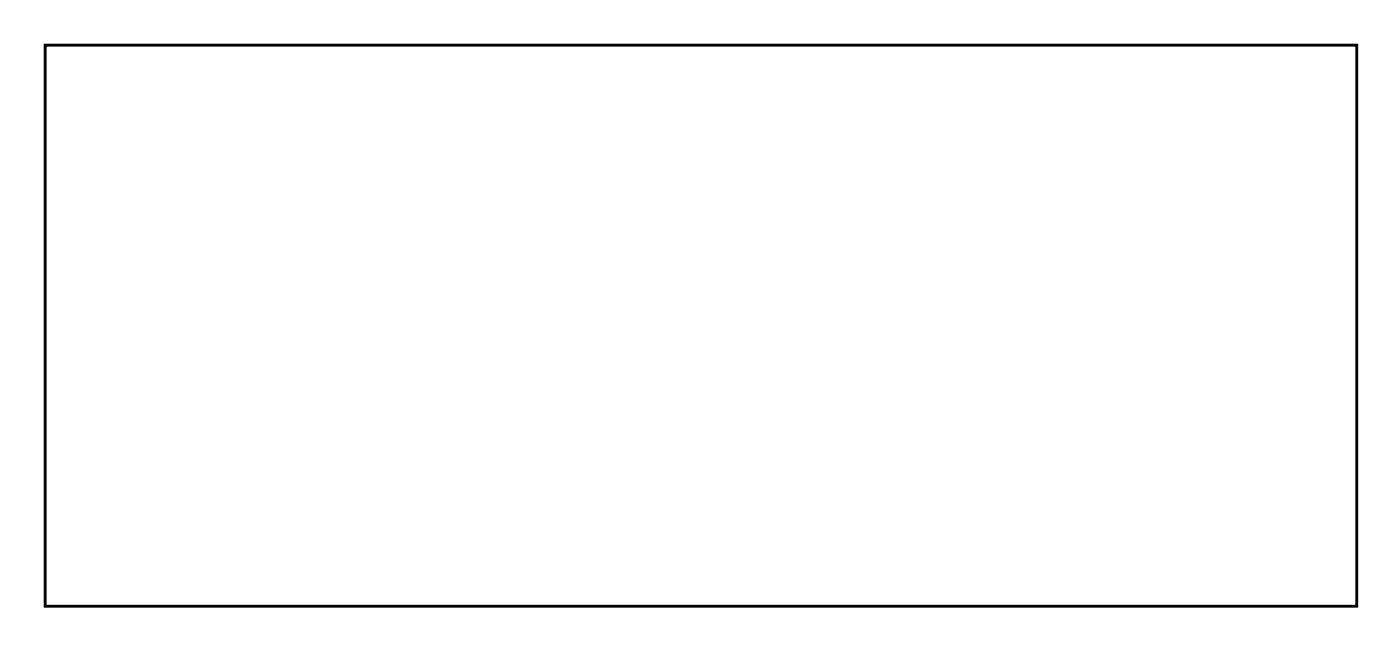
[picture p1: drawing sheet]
<svg xmlns="http://www.w3.org/2000/svg" width="113mm" height="53mm" viewBox="0 0 113 53" stroke-linecap="round" stroke-linejoin="round" font-family="sans-serif">
<path d="M3.6 3.6h105.8v45.3h-105.8z" fill="none" stroke="#000" stroke-width=".2"/>
<path d="M3.6 3.6v45.3h105.8v-45.3zM3.6 3.6h105.8v45.3h-105.8z" fill="#000"/>
<circle cx="19.5" cy="16.6" r=".72" fill="#fff"/>
<circle cx="19.5" cy="16.6" r=".72" fill="none" stroke="#fff" stroke-width=".69" stroke-linecap="butt"/>
<path d="M18.6 15.6v1.9h1.9v-1.9zM19 16.6a.5 .5 0 0 1 1 0 .5 .5 0 0 1-1 0z" fill="#fff"/>
<g fill="none" stroke="#fff" stroke-width=".25">
<path d="M18.6 15.6h1.9v1.9h-1.9z"/>
<circle cx="19.5" cy="16.6" r=".5"/>
</g>
<circle cx="17" cy="16.6" r=".72" fill="#fff"/>
<circle cx="17" cy="16.6" r=".72" fill="none" stroke="#fff" stroke-width=".69" stroke-linecap="butt"/>
<circle cx="14.4" cy="16.6" r=".72" fill="#fff"/>
<circle cx="14.4" cy="16.6" r=".72" fill="none" stroke="#fff" stroke-width=".69" stroke-linecap="butt"/>
<circle cx="19.5" cy="20.4" r=".59" fill="#fff"/>
<circle cx="19.5" cy="20.4" r=".59" fill="none" stroke="#fff" stroke-width=".73" stroke-linecap="butt"/>
<path d="M18.7 19.5v1.7h1.6v-1.7zM19.2 20.4a.35 .35 0 0 1 .7 0 .35 .35 0 0 1-.7 0z" fill="#fff"/>
<g fill="none" stroke="#fff" stroke-width=".25">
<path d="M18.7 19.5h1.6v1.7h-1.6z"/>
<circle cx="19.5" cy="20.4" r=".35"/>
</g>
<circle cx="19.5" cy="22.9" r=".59" fill="#fff"/>
<circle cx="19.5" cy="22.9" r=".59" fill="none" stroke="#fff" stroke-width=".73" stroke-linecap="butt"/>
<circle cx="8.1" cy="16.6" r=".64" fill="#fff"/>
<circle cx="8.1" cy="16.6" r=".64" fill="none" stroke="#fff" stroke-width=".76" stroke-linecap="butt"/>
<circle cx="8.1" cy="21.6" r=".64" fill="#fff"/>
<circle cx="8.1" cy="21.6" r=".64" fill="none" stroke="#fff" stroke-width=".76" stroke-linecap="butt"/>
<circle cx="44.9" cy="44.5" r=".64" fill="#fff"/>
<circle cx="44.9" cy="44.5" r=".64" fill="none" stroke="#fff" stroke-width=".76"/>
<circle cx="44.9" cy="42" r=".64" fill="#fff"/>
<circle cx="44.9" cy="42" r=".64" fill="none" stroke="#fff" stroke-width=".76"/>
<circle cx="44.9" cy="39.4" r=".64" fill="#fff"/>
<circle cx="44.9" cy="39.4" r=".64" fill="none" stroke="#fff" stroke-width=".76"/>
<circle cx="44.9" cy="36.9" r=".64" fill="#fff"/>
<circle cx="44.9" cy="36.9" r=".64" fill="none" stroke="#fff" stroke-width=".76"/>
<circle cx="44.9" cy="34.3" r=".64" fill="#fff"/>
<circle cx="44.9" cy="34.3" r=".64" fill="none" stroke="#fff" stroke-width=".76"/>
<circle cx="44.9" cy="31.8" r=".64" fill="#fff"/>
<circle cx="44.9" cy="31.8" r=".64" fill="none" stroke="#fff" stroke-width=".76"/>
<circle cx="44.9" cy="29.3" r=".64" fill="#fff"/>
<circle cx="44.9" cy="29.3" r=".64" fill="none" stroke="#fff" stroke-width=".76"/>
<circle cx="23.3" cy="47" r=".64" fill="#fff"/>
<circle cx="23.3" cy="47" r=".64" fill="none" stroke="#fff" stroke-width=".76"/>
<circle cx="23.3" cy="44.5" r=".64" fill="#fff"/>
<circle cx="23.3" cy="44.5" r=".64" fill="none" stroke="#fff" stroke-width=".76"/>
<circle cx="23.3" cy="42" r=".64" fill="#fff"/>
<circle cx="23.3" cy="42" r=".64" fill="none" stroke="#fff" stroke-width=".76"/>
<circle cx="23.3" cy="39.4" r=".64" fill="#fff"/>
<circle cx="23.3" cy="39.4" r=".64" fill="none" stroke="#fff" stroke-width=".76"/>
<circle cx="23.3" cy="36.9" r=".64" fill="#fff"/>
<circle cx="23.3" cy="36.9" r=".64" fill="none" stroke="#fff" stroke-width=".76"/>
<circle cx="23.3" cy="34.3" r=".64" fill="#fff"/>
<circle cx="23.3" cy="34.3" r=".64" fill="none" stroke="#fff" stroke-width=".76"/>
<circle cx="23.3" cy="31.8" r=".64" fill="#fff"/>
<circle cx="23.3" cy="31.8" r=".64" fill="none" stroke="#fff" stroke-width=".76"/>
<circle cx="23.4" cy="29.3" r=".64" fill="#fff"/>
<circle cx="23.4" cy="29.3" r=".64" fill="none" stroke="#fff" stroke-width=".76"/>
<circle cx="89.4" cy="15.3" r="1.6" fill="#fff"/>
<circle cx="89.4" cy="15.3" r="1.6" fill="none" stroke="#fff" stroke-width=".25"/>
<circle cx="25.9" cy="15.3" r="1.6" fill="#fff"/>
<circle cx="25.9" cy="15.3" r="1.6" fill="none" stroke="#fff" stroke-width=".25"/>
<circle cx="93.2" cy="26.7" r=".64" fill="#fff"/>
<circle cx="93.2" cy="26.7" r=".64" fill="none" stroke="#fff" stroke-width=".76"/>
<circle cx="93.2" cy="29.3" r=".64" fill="#fff"/>
<circle cx="93.2" cy="29.3" r=".64" fill="none" stroke="#fff" stroke-width=".76"/>
<circle cx="93.2" cy="31.8" r=".64" fill="#fff"/>
<circle cx="93.2" cy="31.8" r=".64" fill="none" stroke="#fff" stroke-width=".76"/>
<circle cx="97" cy="25.4" r=".7" fill="#fff"/>
<circle cx="97" cy="25.4" r=".7" fill="none" stroke="#fff" stroke-width=".76" stroke-linecap="butt"/>
<circle cx="97" cy="35.6" r=".7" fill="#fff"/>
<circle cx="97" cy="35.6" r=".7" fill="none" stroke="#fff" stroke-width=".76" stroke-linecap="butt"/>
<circle cx="94.4" cy="45.8" r=".7" fill="#fff"/>
<circle cx="94.4" cy="45.8" r=".7" fill="none" stroke="#fff" stroke-width=".76" stroke-linecap="butt"/>
<circle cx="94.4" cy="35.6" r=".7" fill="#fff"/>
<circle cx="94.4" cy="35.6" r=".7" fill="none" stroke="#fff" stroke-width=".76" stroke-linecap="butt"/>
<circle cx="90.6" cy="22.9" r=".7" fill="#fff"/>
<circle cx="90.6" cy="22.9" r=".7" fill="none" stroke="#fff" stroke-width=".76" stroke-linecap="butt"/>
<circle cx="90.6" cy="33.1" r=".7" fill="#fff"/>
<circle cx="90.6" cy="33.1" r=".7" fill="none" stroke="#fff" stroke-width=".76" stroke-linecap="butt"/>
<circle cx="88.1" cy="35.6" r=".7" fill="#fff"/>
<circle cx="88.1" cy="35.6" r=".7" fill="none" stroke="#fff" stroke-width=".76" stroke-linecap="butt"/>
<circle cx="88.1" cy="45.8" r=".7" fill="#fff"/>
<circle cx="88.1" cy="45.8" r=".7" fill="none" stroke="#fff" stroke-width=".76" stroke-linecap="butt"/>
<path d="M13.7 39.9h1.5v1.5h-1.5z" fill="#fff"/>
<path d="M13.7 39.9h1.5v1.5h-1.5z" fill="none" stroke="#fff" stroke-width=".76" stroke-linecap="butt"/>
<circle cx="14.4" cy="40.7" r=".76" fill="#fff"/>
<circle cx="14.4" cy="40.7" r=".76" fill="none" stroke="#fff" stroke-width=".76" stroke-linecap="butt"/>
<circle cx="14.4" cy="45.7" r=".76" fill="#fff"/>
<circle cx="14.4" cy="45.7" r=".76" fill="none" stroke="#fff" stroke-width=".76" stroke-linecap="butt"/>
<path d="M13.7 27.2h1.5v1.5h-1.5z" fill="#fff"/>
<path d="M13.7 27.2h1.5v1.5h-1.5z" fill="none" stroke="#fff" stroke-width=".76" stroke-linecap="butt"/>
<circle cx="14.4" cy="28" r=".76" fill="#fff"/>
<circle cx="14.4" cy="28" r=".76" fill="none" stroke="#fff" stroke-width=".76" stroke-linecap="butt"/>
<circle cx="14.4" cy="33" r=".76" fill="#fff"/>
<circle cx="14.4" cy="33" r=".76" fill="none" stroke="#fff" stroke-width=".76" stroke-linecap="butt"/>
<path d="M103.8 38.7h1.6v1.5h-1.6z" fill="#fff"/>
<path d="M103.8 38.7h1.6v1.5h-1.6z" fill="none" stroke="#fff" stroke-width=".76" stroke-linecap="butt"/>
<circle cx="104.6" cy="39.4" r=".76" fill="#fff"/>
<circle cx="104.6" cy="39.4" r=".76" fill="none" stroke="#fff" stroke-width=".76" stroke-linecap="butt"/>
<circle cx="104.6" cy="44.4" r=".76" fill="#fff"/>
<circle cx="104.6" cy="44.4" r=".76" fill="none" stroke="#fff" stroke-width=".76" stroke-linecap="butt"/>
<path d="M103.8 23.4h1.6v1.5h-1.6z" fill="#fff"/>
<path d="M103.8 23.4h1.6v1.5h-1.6z" fill="none" stroke="#fff" stroke-width=".76" stroke-linecap="butt"/>
<circle cx="104.6" cy="24.2" r=".76" fill="#fff"/>
<circle cx="104.6" cy="24.2" r=".76" fill="none" stroke="#fff" stroke-width=".76" stroke-linecap="butt"/>
<circle cx="104.6" cy="29.2" r=".76" fill="#fff"/>
<circle cx="104.6" cy="29.2" r=".76" fill="none" stroke="#fff" stroke-width=".76" stroke-linecap="butt"/>
<circle cx="91.9" cy="45.8" r=".64" fill="#fff"/>
<circle cx="91.9" cy="45.8" r=".64" fill="none" stroke="#fff" stroke-width=".76"/>
<circle cx="91.9" cy="43.2" r=".64" fill="#fff"/>
<circle cx="91.9" cy="43.2" r=".64" fill="none" stroke="#fff" stroke-width=".76"/>
<circle cx="91.9" cy="40.7" r=".64" fill="#fff"/>
<circle cx="91.9" cy="40.7" r=".64" fill="none" stroke="#fff" stroke-width=".76"/>
<circle cx="84.3" cy="39.4" r=".6" fill="#fff"/>
<circle cx="84.3" cy="39.4" r=".6" fill="none" stroke="#fff" stroke-width=".65" stroke-linecap="butt"/>
<path d="M83.7 38.8h1.2v1.2h-1.2z" fill="#fff"/>
<path d="M83.7 38.8h1.2v1.2h-1.2z" fill="none" stroke="#fff" stroke-width=".65" stroke-linecap="butt"/>
<circle cx="84.3" cy="41.9" r=".6" fill="#fff"/>
<circle cx="84.3" cy="41.9" r=".6" fill="none" stroke="#fff" stroke-width=".65" stroke-linecap="butt"/>
<circle cx="84.3" cy="30.5" r=".6" fill="#fff"/>
<circle cx="84.3" cy="30.5" r=".6" fill="none" stroke="#fff" stroke-width=".65" stroke-linecap="butt"/>
<path d="M83.7 29.9h1.2v1.2h-1.2z" fill="#fff"/>
<path d="M83.7 29.9h1.2v1.2h-1.2z" fill="none" stroke="#fff" stroke-width=".65" stroke-linecap="butt"/>
<circle cx="84.3" cy="33" r=".6" fill="#fff"/>
<circle cx="84.3" cy="33" r=".6" fill="none" stroke="#fff" stroke-width=".65" stroke-linecap="butt"/>
<circle cx="63.3" cy="41.3" r="1.43" fill="#fff"/>
<circle cx="63.3" cy="41.3" r="1.43" fill="none" stroke="#fff" stroke-width=".6" stroke-linecap="butt"/>
<circle cx="77.9" cy="45.8" r=".69" fill="#fff"/>
<circle cx="77.9" cy="45.8" r=".69" fill="none" stroke="#fff" stroke-width=".64" stroke-linecap="butt"/>
<path d="M77.2 45.1h1.4v1.4h-1.4z" fill="#fff"/>
<path d="M77.2 45.1h1.4v1.4h-1.4z" fill="none" stroke="#fff" stroke-width=".64" stroke-linecap="butt"/>
<circle cx="75.4" cy="45.8" r=".69" fill="#fff"/>
<circle cx="75.4" cy="45.8" r=".69" fill="none" stroke="#fff" stroke-width=".64" stroke-linecap="butt"/>
<circle cx="72.9" cy="45.8" r=".69" fill="#fff"/>
<circle cx="72.9" cy="45.8" r=".69" fill="none" stroke="#fff" stroke-width=".64" stroke-linecap="butt"/>
<circle cx="70.3" cy="45.8" r=".69" fill="#fff"/>
<circle cx="70.3" cy="45.8" r=".69" fill="none" stroke="#fff" stroke-width=".64" stroke-linecap="butt"/>
<circle cx="67.8" cy="45.8" r=".69" fill="#fff"/>
<circle cx="67.8" cy="45.8" r=".69" fill="none" stroke="#fff" stroke-width=".64" stroke-linecap="butt"/>
<circle cx="65.2" cy="45.8" r=".69" fill="#fff"/>
<circle cx="65.2" cy="45.8" r=".69" fill="none" stroke="#fff" stroke-width=".64" stroke-linecap="butt"/>
<circle cx="62.7" cy="45.8" r=".69" fill="#fff"/>
<circle cx="62.7" cy="45.8" r=".69" fill="none" stroke="#fff" stroke-width=".64" stroke-linecap="butt"/>
<circle cx="63.3" cy="31.2" r="1.43" fill="#fff"/>
<circle cx="63.3" cy="31.2" r="1.43" fill="none" stroke="#fff" stroke-width=".6" stroke-linecap="butt"/>
<circle cx="77.3" cy="31.2" r="1.43" fill="#fff"/>
<circle cx="77.3" cy="31.2" r="1.43" fill="none" stroke="#fff" stroke-width=".6" stroke-linecap="butt"/>
<circle cx="77.3" cy="41.3" r="1.43" fill="#fff"/>
<circle cx="77.3" cy="41.3" r="1.43" fill="none" stroke="#fff" stroke-width=".6" stroke-linecap="butt"/>
<circle cx="39.8" cy="25.4" r=".67" fill="#fff"/>
<circle cx="39.8" cy="25.4" r=".67" fill="none" stroke="#fff" stroke-width=".59"/>
<circle cx="42.4" cy="25.4" r=".67" fill="#fff"/>
<circle cx="42.4" cy="25.4" r=".67" fill="none" stroke="#fff" stroke-width=".59"/>
<circle cx="44.9" cy="25.4" r=".67" fill="#fff"/>
<circle cx="44.9" cy="25.4" r=".67" fill="none" stroke="#fff" stroke-width=".59"/>
<circle cx="47.5" cy="25.4" r=".67" fill="#fff"/>
<circle cx="47.5" cy="25.4" r=".67" fill="none" stroke="#fff" stroke-width=".59"/>
<circle cx="50" cy="25.4" r=".67" fill="#fff"/>
<circle cx="50" cy="25.4" r=".67" fill="none" stroke="#fff" stroke-width=".59"/>
<circle cx="52.5" cy="25.4" r=".67" fill="#fff"/>
<circle cx="52.5" cy="25.4" r=".67" fill="none" stroke="#fff" stroke-width=".59"/>
<circle cx="55.1" cy="25.4" r=".67" fill="#fff"/>
<circle cx="55.1" cy="25.4" r=".67" fill="none" stroke="#fff" stroke-width=".59"/>
<circle cx="57.6" cy="25.4" r=".67" fill="#fff"/>
<circle cx="57.6" cy="25.4" r=".67" fill="none" stroke="#fff" stroke-width=".59"/>
<circle cx="60.2" cy="25.4" r=".67" fill="#fff"/>
<circle cx="60.2" cy="25.4" r=".67" fill="none" stroke="#fff" stroke-width=".59"/>
<circle cx="62.7" cy="25.4" r=".67" fill="#fff"/>
<circle cx="62.7" cy="25.4" r=".67" fill="none" stroke="#fff" stroke-width=".59"/>
<circle cx="65.2" cy="25.4" r=".67" fill="#fff"/>
<circle cx="65.2" cy="25.4" r=".67" fill="none" stroke="#fff" stroke-width=".59"/>
<circle cx="67.8" cy="25.4" r=".67" fill="#fff"/>
<circle cx="67.8" cy="25.4" r=".67" fill="none" stroke="#fff" stroke-width=".59"/>
<circle cx="70.3" cy="25.4" r=".67" fill="#fff"/>
<circle cx="70.3" cy="25.4" r=".67" fill="none" stroke="#fff" stroke-width=".59"/>
<circle cx="72.9" cy="25.4" r=".67" fill="#fff"/>
<circle cx="72.9" cy="25.4" r=".67" fill="none" stroke="#fff" stroke-width=".59"/>
<circle cx="75.4" cy="25.4" r=".67" fill="#fff"/>
<circle cx="75.4" cy="25.4" r=".67" fill="none" stroke="#fff" stroke-width=".59"/>
<circle cx="77.9" cy="25.4" r=".67" fill="#fff"/>
<circle cx="77.9" cy="25.4" r=".67" fill="none" stroke="#fff" stroke-width=".59"/>
<circle cx="67.8" cy="5.1" r=".67" fill="#fff"/>
<circle cx="67.8" cy="5.1" r=".67" fill="none" stroke="#fff" stroke-width=".59"/>
<circle cx="65.2" cy="5.1" r=".67" fill="#fff"/>
<circle cx="65.2" cy="5.1" r=".67" fill="none" stroke="#fff" stroke-width=".59"/>
<circle cx="62.7" cy="5.1" r=".67" fill="#fff"/>
<circle cx="62.7" cy="5.1" r=".67" fill="none" stroke="#fff" stroke-width=".59"/>
<circle cx="60.2" cy="5.1" r=".67" fill="#fff"/>
<circle cx="60.2" cy="5.1" r=".67" fill="none" stroke="#fff" stroke-width=".59"/>
<circle cx="57.6" cy="5.1" r=".67" fill="#fff"/>
<circle cx="57.6" cy="5.1" r=".67" fill="none" stroke="#fff" stroke-width=".59"/>
<circle cx="55.1" cy="5.1" r=".67" fill="#fff"/>
<circle cx="55.1" cy="5.1" r=".67" fill="none" stroke="#fff" stroke-width=".59"/>
<circle cx="52.5" cy="5.1" r=".67" fill="#fff"/>
<circle cx="52.5" cy="5.1" r=".67" fill="none" stroke="#fff" stroke-width=".59"/>
<circle cx="50" cy="5.1" r=".67" fill="#fff"/>
<circle cx="50" cy="5.1" r=".67" fill="none" stroke="#fff" stroke-width=".59"/>
<circle cx="47.5" cy="5.1" r=".67" fill="#fff"/>
<circle cx="47.5" cy="5.1" r=".67" fill="none" stroke="#fff" stroke-width=".59"/>
<circle cx="44.9" cy="5.1" r=".67" fill="#fff"/>
<circle cx="44.9" cy="5.1" r=".67" fill="none" stroke="#fff" stroke-width=".59"/>
<circle cx="42.4" cy="5.1" r=".67" fill="#fff"/>
<circle cx="42.4" cy="5.1" r=".67" fill="none" stroke="#fff" stroke-width=".59"/>
<circle cx="39.8" cy="5.1" r=".67" fill="#fff"/>
<circle cx="39.8" cy="5.1" r=".67" fill="none" stroke="#fff" stroke-width=".59"/>
<circle cx="52.5" cy="31.8" r=".7" fill="#fff"/>
<circle cx="52.5" cy="31.8" r=".7" fill="none" stroke="#fff" stroke-width=".76" stroke-linecap="butt"/>
<circle cx="47.5" cy="31.8" r=".7" fill="#fff"/>
<circle cx="47.5" cy="31.8" r=".7" fill="none" stroke="#fff" stroke-width=".76" stroke-linecap="butt"/>
<circle cx="25.9" cy="34.3" r=".7" fill="#fff"/>
<circle cx="25.9" cy="34.3" r=".7" fill="none" stroke="#fff" stroke-width=".76" stroke-linecap="butt"/>
<circle cx="42.4" cy="35.6" r=".7" fill="#fff"/>
<circle cx="42.4" cy="35.6" r=".7" fill="none" stroke="#fff" stroke-width=".76" stroke-linecap="butt"/>
<circle cx="80.5" cy="45.8" r=".7" fill="#fff"/>
<circle cx="80.5" cy="45.8" r=".7" fill="none" stroke="#fff" stroke-width=".76" stroke-linecap="butt"/>
<circle cx="80.5" cy="20.4" r=".7" fill="#fff"/>
<circle cx="80.5" cy="20.4" r=".7" fill="none" stroke="#fff" stroke-width=".76" stroke-linecap="butt"/>
<circle cx="48.7" cy="44.5" r=".7" fill="#fff"/>
<circle cx="48.7" cy="44.5" r=".7" fill="none" stroke="#fff" stroke-width=".76" stroke-linecap="butt"/>
</svg>
